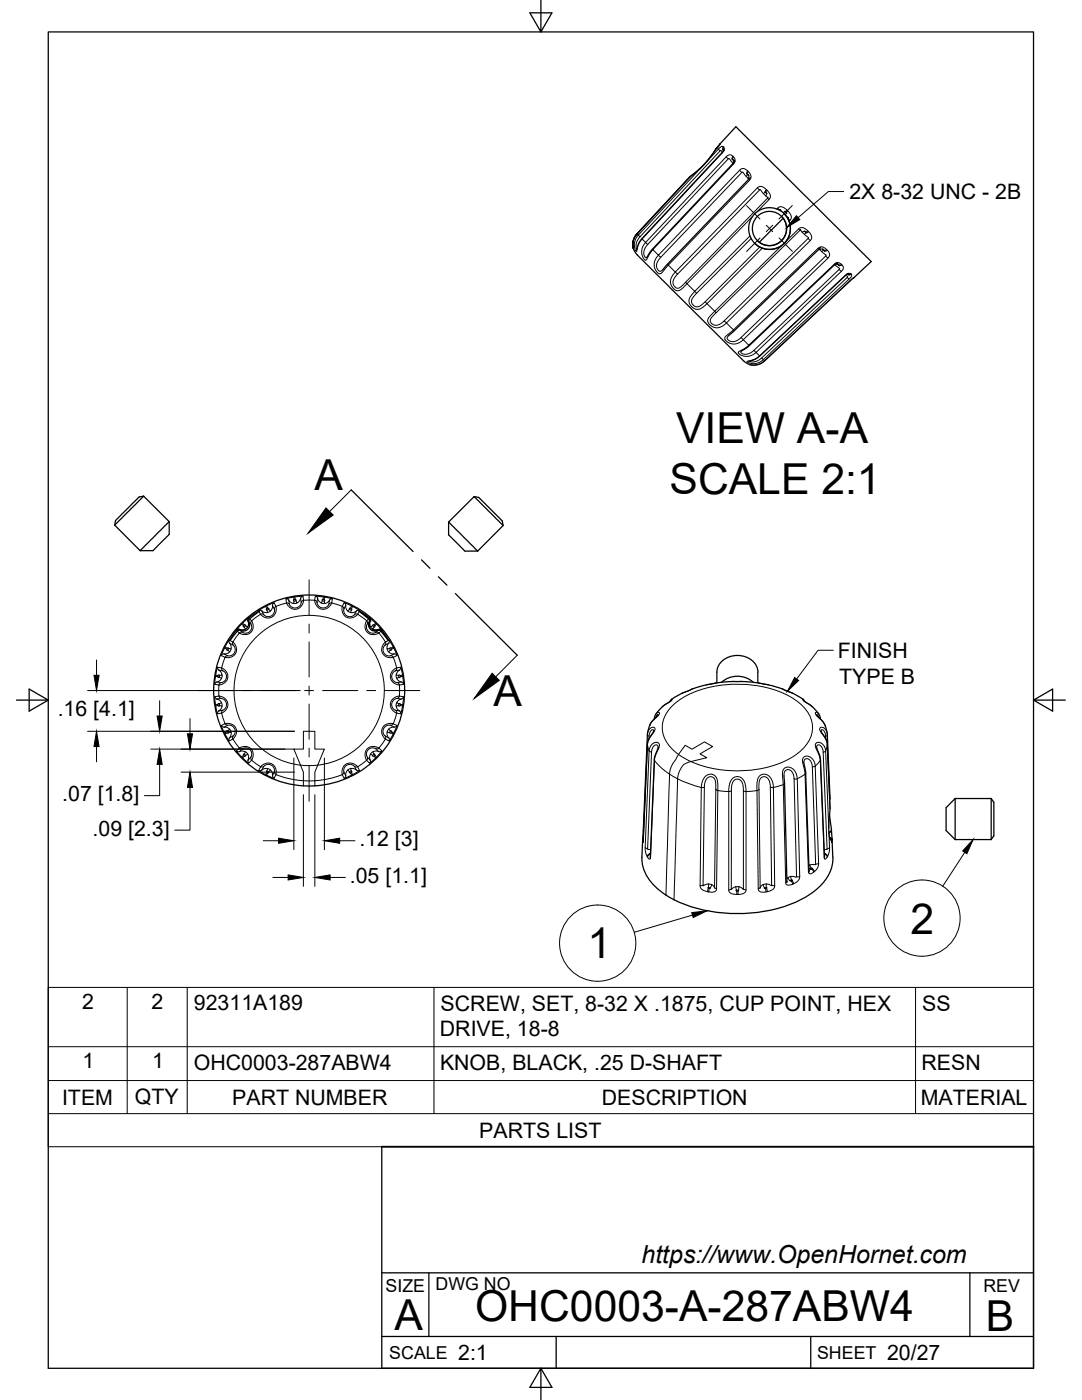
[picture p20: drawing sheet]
<svg xmlns="http://www.w3.org/2000/svg" width="216mm" height="279mm" viewBox="0 0 216 279" stroke-linecap="round" stroke-linejoin="round" font-family="sans-serif">
<defs><g id="words">
<g font-size="8.5">
<text x="134.9" y="88.4">VIEW A-A</text>
<text x="62.8" y="97.7">A</text>
<text x="133.6" y="98.7">SCALE 2:1</text>
<text x="98.4" y="140.8">A</text>
<text x="117.2" y="191.3">1</text>
<text x="181.7" y="186.3">2</text>
<text x="94.8" y="263.7">OHC0003-A-287ABW4</text>
<text x="78.7" y="265.3">A</text>
<text x="196.7" y="265.7">B</text>
</g>
<text font-size="5" x="128" y="252.1">https://www.OpenHornet.com</text>
<g font-size="4.3">
<text x="169.5" y="39.8">2X 8-32 UNC - 2B</text>
<text x="167.2" y="131.3">FINISH</text>
<text x="167.4" y="136.4">TYPE B</text>
<text x="11.5" y="143">.16 [4.1]</text>
<text x="12.4" y="159.9">.07 [1.8]</text>
<text x="18.5" y="166.8">.09 [2.3]</text>
<text x="71.7" y="168.9">.12 [3]</text>
<text x="69.8" y="176.2">.05 [1.1]</text>
<text x="16.4" y="201.4">2</text>
<text x="30.2" y="201.4">2</text>
<text x="38.7" y="201.6">92311A189</text>
<text x="87.9" y="201.7">SCREW, SET, 8-32 X .1875, CUP POINT, HEX</text>
<text x="184" y="201.7">SS</text>
<text x="87.8" y="206.8">DRIVE, 18-8</text>
<text x="16.5" y="213.2">1</text>
<text x="30.4" y="213.2">1</text>
<text x="38.7" y="213.5">OHC0003-287ABW4</text>
<text x="87.8" y="213.5">KNOB, BLACK, .25 D-SHAFT</text>
<text x="183.9" y="213.5">RESN</text>
<text x="12.4" y="220.5">ITEM</text>
<text x="26.9" y="220.4">QTY</text>
<text x="46.3" y="220.5">PART NUMBER</text>
<text x="120.1" y="220.5">DESCRIPTION</text>
<text x="183.7" y="220.5">MATERIAL</text>
<text x="95.6" y="227.1">PARTS LIST</text>
<text x="91.4" y="271.4">2:1</text>
<text x="177" y="271.4">20/27</text>
</g>
<g font-size="3.5">
<text x="76.9" y="257.8">SIZE</text>
<text x="86.9" y="257.4">DWG NO</text>
<text x="196.2" y="257.8">REV</text>
<text x="77.7" y="271.2">SCALE</text>
<text x="163" y="271.2">SHEET</text>
</g>
</g></defs>
<!-- layer: Visible -->
<g fill="none" stroke="#000" stroke-width=".25">
<path d="M141 32.3l-1.5 1.5-1.8 1.4-10.6 11.5M141 32.3l-1.3 1.3-2 1.7M142.9 29.7l-1.9 2.6M142.9 29.6h.1M143.6 28.8l-.7 .8zM143.7 28.7l-.1 .1M143.7 28.7l3.2-3.4 23.6 23.6 3.3 3.3-3.3 3.1M144.2 29.7l.2 .3M144.4 30h.1M144.4 30v.1M144.5 29.9l-.2 .3-16.4 17.7-.5 .7-.3 1.2M146 31.7l.5 .5"/>
<path d="M146.6 32.2l-16.5 17.6-1 1.6M149 34.6l.4 .4M149.7 35.4l-17.5 18.4M152.7 38.3l.3 .3M126.4 49.6l-.1-.8a3.1 3.1 0 0 1 .8-2.1 3 3 0 0 0-.7 2.9l.7 1.2M127.1 50.8l21.3 21.2M156 43.2a3.4 3.4 0 0 1 0 4.8 3.4 3.4 0 0 1-4.9 0M156.3 43.6l-4.8 4.7M156.5 42.7l.8 1.1 .4 1.6-.2 1.6-1 1.6-1.3 .8-1.6 .4-1.5-.3-1.5-.9M156.6 42.2l.4 .4M160.6 46.1v.1M160.6 46.2l.3 .3"/>
<path d="M163.7 49.4l-18.3 17.6M164.1 49.7l.4 .4M164.5 50.1h.1M167 52.6l.4 .3M167 52.5l-17.6 16.6-1.5 1M167.4 52.9h.1M167.4 52.9l.1 .1M169.1 54.7h.1M169.2 54.7l.3 .2M169.2 54.7h.1M169.3 54.6l-.4 .2-17.3 16.3-.9 .6-1.3 .4M170.5 55.3l-18 16.7a3.1 3.1 0 0 1-2.9 .8l-1.2-.8"/>
<path d="M28.7 99l-5.8 5.8M28.7 99l-1 .2-1.2 1.3-3.4 3.4-.2 .9M28.7 99l5.1 5.1M94.6 99.1l5.8 5.8M94.6 99.1l.9 .2 2 1.9 2.7 2.8 .2 .9M94.6 99.1l-5.1 5.1M22.9 104.8l5.1 5.1M33.8 104.1v2.6l-.3 .2-3 3h-2.5M33.8 104.1l-5.8 5.8M89.5 104.2v2.5l2.5 2.6 .8 .7h2.5M89.5 104.2l5.8 5.8M100.4 104.9l-5.1 5.1"/>
<path d="M47.2 125.8l.4-.2a1.38 1.38 0 0 0 1.7-.3 1.38 1.38 0 0 0 .1-1.7l.2-.3 .7-.5 1.4-.8-1.5 1.2a.81 .81 0 0 0-.4 1.3 1.35 1.35 0 0 1-.6 1.3 1.35 1.35 0 0 1-1.5 0l-.4 .2-1.5 1.8zM71.6 122l1.8 1a.82 .82 0 0 1 .3 1.3 1.4 1.4 0 0 0 2.2 1.3l.3 .1 .5 .7 .8 1.4-1.2-1.4a.86 .86 0 0 0-1.3-.5 1.37 1.37 0 0 1-1.3-.6 1.37 1.37 0 0 1 0-1.5l-.1-.3zM133.7 140l.3-.4 1-.7 2.8-1.2a8.5 8.5 0 0 1 3.2-1l3.5-.6 3.4-.1 2.5 .2 2.9 .5a10.5 10.5 0 0 1 3.5 1.1l2.4 1.1 1.1 .7 .3 .4M133.9 139.8l-2.1 1.6a3.1 3.1 0 0 0-1.2 2.1M144 136.2a4.7 4.7 0 0 1 6.3 0M151.2 134.2v2.1M151.2 134.1a3.9 3.9 0 0 0-4.9-3.2 3.6 3.6 0 0 0-3.3 3.2v2.2M160.4 139.8l1.7 1.2a3.8 3.8 0 0 1 1.6 2.4v.1M129.2 146.6l-1 20.7a12.7 12.7 0 0 0 .3 6.2 12.5 12.5 0 0 0 6 6.1 30 30 0 0 0 26.2-.6 9.9 9.9 0 0 0 5.5-6.9v-1M130.5 145.9l-1 1.6-.3 1-.9 19.6M131.3 149.1l-.7 2.3-.8 19.9M131.3 142.7l-.8 .9a4.5 4.5 0 0 0-1.3 3"/>
<path d="M156.4 154.9l.6 21.2M160.4 152.2l.4 1.8 .6 20.1M162.9 142.7l1 1a4.6 4.6 0 0 1 1.2 2.9M162.9 149.1l.7 1.7 .1 .8 .8 19.7M163.8 145.9l.9 1.5 .4 1 .5 12.9-.2 4.7 .1 1.2 .2 .4h.2l-.3-.2M165.1 146.6l.5 12.8M190.6 159.4l-1.8 1.8v4.6l1.8 1.8M190.6 159.4v8.2M190.6 159.4h7.2M197.8 159.4v8.2M197.8 159.4l.5 .7v6.7l-.5 .8M165.5 162.7l.2 1.5a2.37 2.37 0 0 1 .1 1.6l-.4 .3"/>
<path d="M165.9 165.6l.3 5.5M165.9 167.5v.6M190.6 167.6h7.2"/>
<circle cx="153.6" cy="45.6" r="3.4"/>
<circle cx="153.6" cy="45.6" r="4.2"/>
<circle cx="61.7" cy="137.8" r="19.1"/>
</g>
<!-- layer: Visible Narrow -->
<g fill="none" stroke="#000" stroke-width=".2">
<path d="M140.1 33.2l-12.7 13.7-.3-.2 10.6-11.5M141 32.3l2.6-2.8 .5-.3 .3 .2 .1 .4-.3 .6-16.1 17.3 .7 .7 16.2-17.2 .4-.3h.5l.6 .5 .2 .5-.4 .8-16 17.1 1.1 1.1 16.3-17 .7-.3 .7 .4 .7 .8v.8l-16.5 17.3 1.4 1.4 16.5-16.9 .4-.2 .6 .1 1 .8a1.12 1.12 0 0 1 .2 1.7M143.1 29.5h.1M143.3 29.8l.4 .3a.29 .29 0 0 1 .3 0 .29 .29 0 0 1 .1 .3M143.7 30.1l-16 17.2-.3-.3a.41 .41 0 0 0-.4 .5 2.29 2.29 0 0 0 0 2.7l.4-1.3 .7-1.3M143.7 28.7l-.1 .1M143.7 28.7l-.8 1M144.1 30.5h.1M144.4 29.3l-.2 .5 .1 .2M144.4 29.3l-.1 .5 .1 .2M144.9 31.3l.4 .4h.3l.7 .9M145.3 31.7l-16.1 17.1-.1-.1a.28 .28 0 0 0-.3-.2 .28 .28 0 0 0-.2 .2 2.29 2.29 0 0 0 .2 3.2l1.5-2.1-.1-.1"/>
<path d="M146.2 32.7h.1M146.2 31.2l-.1 .4 .1 .2M146.3 31.3a.55 .55 0 0 0 .1 .8l-.2 .4M146.5 32.1l.1 .2M147.6 34l.4 .4a.26 .26 0 0 1 .3 0 .26 .26 0 0 1 .1 .3l.5 .5M148 34.4l-16.2 17-.1-.2a.27 .27 0 0 0-.3-.2 .27 .27 0 0 0-.3 .2 2.13 2.13 0 0 0 .6 3.5l.4-.3 1.2-1.5-.1-.2M148.9 35.2l.4 .4M149.1 34.7l-.2 .5M149.2 34.1l-.1 .6M149.3 35.6l.1 .1M149.3 34.2l-.1 .6M149.3 34.9l.1 .5-.1 .2"/>
<path d="M149.4 35.8l.2 .2M151.1 37.5l.1 .1a.4 .4 0 0 0 .5 .3l.7 .8M151.6 37.9l-16.4 16.8-.2-.1a.32 .32 0 0 0-.3-.2 .32 .32 0 0 0-.3 .3 1.91 1.91 0 0 0-.6 2 1.91 1.91 0 0 0 1.6 1.3l.6-.3 1.1-1.1 1.5 1.5 11-11M152.4 38.7l.9 .7-.1 .1M152.7 38.3l-.3 .3M152.9 37.8l-.2 .5M153 38.5l-.2 .6M153.1 38l-.3 .4M127.1 46.7h.1M127.1 46.7a3.2 3.2 0 0 0-.7 2.9M127.7 47.3l-.7 1.2-.1 .8 .2 .4M129.2 48.8a1.89 1.89 0 0 0-.5 2.5l.4 .1"/>
<path d="M131.8 51.4l-.6 .9-.2 .8 .2 .6 .3 .4h.4l.3-.3M135.2 54.7l-.4 .5a1.25 1.25 0 0 0-.5 1.4 1.25 1.25 0 0 0 1.1 .9l1.4-1.2M149.9 47.6l-11.3 11.4a1.18 1.18 0 0 0-.6 1.4 1.18 1.18 0 0 0 1.4 .8l1.3-1M151 42.3l2.4-2.5-.2-.3-16.4 16.8 .3 .3 13.1-13.4M151.6 49.3l-10.9 10.9 .4 .4 11-11.1M155 41.7l.2-.1a1.22 1.22 0 0 1 1.8 .4l.4 .2a1.13 1.13 0 0 1 .2 1.8M155.2 41.6l.3 .3M155.6 41.9l.1-.1 .3 .4M156 49l-13.4 13.1-1.5-1.5-.4 .4a1.74 1.74 0 0 1-2.7 .2 1.74 1.74 0 0 1 .3-2.7l.1-.1a.3 .3 0 0 1 .3-.2 .3 .3 0 0 1 .3 .3M156.7 42.2l-.4 .2M156.9 48.1l2.4-2.4a1.22 1.22 0 0 1 1.9 .4l.3 .3a1.09 1.09 0 0 1 .2 1.6l-16.8 16.5 1.4 1.3 17-16.4 .5-.1 .5 .1 .9 .7a.93 .93 0 0 1 0 1.4l-16.9 16.3 1.1 1.1 17.2-16.3 .6-.2 .6 .2 .5 .7-.2 .7-17.2 16.3 .7 .7 17.3-16.2 .5-.3 .4 .1 .1 .3-.1 .4-17.5 16.5 .2 .2 18-16.7M156.9 42.5l-.2 .4"/>
<path d="M157 43.2l.3 .2-.1 .2M157 42l-.3 .3M157.2 42.1l-.3 .4M157.2 43.6l.4 .4-.1 .2M159.3 45.7l.3 .3 .1-.2 .4 .6M159.6 46l-16.7 16.4a.26 .26 0 0 0-.3-.2 .26 .26 0 0 0-.3 .2l-.3 .4a1.28 1.28 0 0 0-.6 1.7v.1a2.06 2.06 0 0 0 3.5-.2l-.1-.1a.29 .29 0 0 0-.3-.3 .29 .29 0 0 0-.3 .3l-.2 .1a1.25 1.25 0 0 1-1.3 .5 1.25 1.25 0 0 1-.9-1.1l1.1-1.4M160.1 46.4l.4 .4M160.5 46.8l.8 .6-.1 .2 .5 .4M160.6 46.2l-.5 .2M161.2 46.1l-.5 .2M161.2 47.6l-16.7 16.4M161.4 46.2l-.9 .6"/>
<path d="M163.2 49.6l.2 .1M163.5 49.7l.1 .1M163.6 49.8l.4 .4M164 50.2l.5 .5a.24 .24 0 0 1 .3 .1 .24 .24 0 0 1 0 .3l.4 .4M164.2 49.8l-.4-.1-.2 .1M164.4 50l-.4 .2M164.8 51.1l-16.9 16.3M164.9 49.8l-.5 .1M165.1 49.9l-.6 .2M166.4 52.8l.1 .1M166.6 52.8l.7 .6a.23 .23 0 0 1 .2 .1 .23 .23 0 0 1-.1 .3l.5 .4M166.9 52.5l.2 .1"/>
<path d="M167.3 52.8l-.6 .1M167.4 53.8l-16.9 16.1M167.9 52.7l-.4 .2-.2-.1M168 52.9l-.4 .1-.2-.1M168.7 55h.1M168.8 54.9a.29 .29 0 0 1 .3 .2 .29 .29 0 0 1 0 .3l.3 .3M169.1 55.4l-17.1 16M169.7 56h.1M169.8 54.7l-.5 .1-.2-.1M169.9 54.7l-.5 .1-.2-.1M170.5 55.3l-.1 .1M146.5 66l-.2-.2-.8 .8a1.22 1.22 0 0 0-.8 1.1l.1 .2a2.26 2.26 0 0 0 3.5-.1l-.1-.1a.38 .38 0 0 0-.3-.3 .38 .38 0 0 0-.4 .3l-.9 .4h-.8l-.5-.2-.2-.4 .3-.5"/>
<path d="M149.5 69l-.1-.1-1.4 1a.65 .65 0 0 0-.7 .5l.4 .4a2.43 2.43 0 0 0 3.1-.5l-.1-.1a.32 .32 0 0 0-.3-.2 .32 .32 0 0 0-.3 .2l-.9 .5h-.7l-.7-.3 .1-.3M151.6 71.1l-1 .6-1.5 .4 .4 .3a2.77 2.77 0 0 0 2.8-.6l-.1-.1a.29 .29 0 0 0-.3-.2 .29 .29 0 0 0-.3 .2l-1.3 .5-.8-.1M152.5 72a3.1 3.1 0 0 1-2.9 .8M57.1 119.5l.5 .3M57.6 119.8l.3 .3 .6 .3h.1l.1-.4M57.6 119.8l.1 .8M58.6 119.2l-1.5 .3 .1 .9M58.6 119.2l.1 .5-.2 .1 .2 .2M58.8 119.1l1.6-.1 .2 .8M58.8 119.1l.4 1.3 .6-.5 .2-.5 .1 .9-.3 .6a1.22 1.22 0 0 1-2.1-.3M58.9 119.1l-.3 .1M58.9 119.6l-.2 .1"/>
<path d="M59 119.9l-.3 .1M60.5 119l-.5 .4M60.6 119.8l-.1 .4a1.72 1.72 0 0 1-1.6 1.4 1.72 1.72 0 0 1-1.7-1.2M60.6 119.8l-.5 .4M60.6 119.8h2.2M62.8 119.8l.1-.8h.3l1.3 .1-.2 .8M62.8 119.8l.2 .7a1.7 1.7 0 0 0 1.7 1.1 1.7 1.7 0 0 0 1.5-1.2M62.8 119.8l.5 .4M62.9 119l.5 .4M64.3 119.9l.4 .1M64.5 119.6l.2 .1M64.5 119.1l.3 .1"/>
<path d="M64.7 119.2l1.6 .3-.1 .9M64.7 119.2v1.2l.6-.2 .4-.4M65.7 119.8l-.1 1-.7 .5a1.25 1.25 0 0 1-1.7-1.1l.2-.8 .2 .6 .5 .4 .2-.5M66.3 119.5l-.6 .3M42.9 139l.4 .5M43 135l.8 .2M43.1 134.7l-.1 .3M43.3 136.1l.8 .1M43.3 136.1l-.4 .5M43.4 133.2l.3 .5M43.6 134.8l-.1 .2M43.6 133.7l.5 .4 .2 .6h-1.3"/>
<path d="M43.6 133.7l1 .2 .5 .8a1.22 1.22 0 0 1-1 1.5M43.7 138.9l.4 .5M43.8 135.2l.4 .2-.4 .4-.5 .3M43.8 134.8v.4M44.1 136.2l-.2 .1a4.6 4.6 0 0 0-.2 2.6M44.2 133.3l.4 .2a1.72 1.72 0 0 1 .8 2 1.72 1.72 0 0 1-1.7 1.2l-.9-.2 .2-1.5M44.2 133.3l-.8-.1-.4 1.5M44.2 133.3l.3 .6M44.3 134.7l-.1 .7M44.7 130.5l-.5 .3M44.8 129.3l-.6 1.5 .7 .4M44.8 129.3l.6 .5"/>
<path d="M44.9 129.1l.8-1.4 .8 .4 .3 .4a1.71 1.71 0 0 1 .1 2.1 1.71 1.71 0 0 1-2 .6M44.9 131.2l-.7 2.1M44.9 129.1l-.1 .2M45.4 129.4l-.1 .2M45.4 130.9l-.5 .3M45.6 129.4l-.2 .4M45.8 127.7v.7M45.8 128.4l.3 .5v.6l-1.2-.4M45.8 128.4l.9 .5 .2 .7a1.23 1.23 0 0 1-1.5 1.3l-.7-.4h.5l.6-.4-.4-.3M46.1 129.5l-.3 .6M47.8 126.3l-.8 1.1a1.14 1.14 0 0 0-.5 1.3M47.8 125.6l.8 .1"/>
<path d="M47.8 125.6h.1M48 125.8l.4 .4M48.4 126.2l-.6 .1M48.4 124.4l-.2 .1M48.8 124.7l-.2 .2M49 125.6l-.8-1.1-1 1.3 .2-.2h.4M49.4 125.1l-.4-.2-.3 .2M49.5 123.9l.1 .8M49.5 123.9h.1M49.5 123.9l.1-.6-.9 .8a.26 .26 0 0 0-.2 .2 .26 .26 0 0 0 .1 .3l.4 .1v.2M49.7 124.1l.5 .7-.1 .8a1.23 1.23 0 0 1-1.7 .6M49.8 123.5l.6 .7a1.73 1.73 0 0 1-.5 2.1 1.73 1.73 0 0 1-2.1 0l-.4-.4"/>
<path d="M50.2 123.9l-.1 .6M51.6 121.9h.7M51.7 122l.3 .6M52 122.6l-1.8 1.3M52 122.6h.6M52.2 121.9l.4 .8M53.2 120.9l1.5-.6 .4 .7M53.2 120.9l-.2 .1M53.3 121.8l-.2-.2a.36 .36 0 0 0-.1-.5 .36 .36 0 0 0-.5 .2l-.8 .5v.2M53.3 121.8l.1 .4-.2 .1-.6-.1-.4-.3M53.4 121.4l-.2 .1M53.6 121.6l-.3 .2"/>
<path d="M54 122l-.6 .2M54.4 120.8v.5l-.4 .7-.8-1.1M54.4 120.8l.4 .9-.2 .8a1.22 1.22 0 0 1-2 .2M54.7 120.3l-.3 .5M55.1 121v.4a1.72 1.72 0 0 1-1.1 1.9 1.72 1.72 0 0 1-2-.7M55.1 121l-.4 .6M57.2 120.3l-2.1 .7M57.2 120.3l.6 .3M59.2 120.4h-.6M64.1 120.4h.6M66.2 120.3l-.6 .3M66.2 120.3l2.1 .7"/>
<path d="M68.3 121l-.1 .4a1.72 1.72 0 0 0 1.1 1.9 1.72 1.72 0 0 0 2.1-.7M68.3 121l.3 .6M68.7 120.3l.3 .5M69 120.8v.5l.4 .7 .3-.4M69 120.8l-.4 .9 .2 .8a1.22 1.22 0 0 0 1.9 .2M69.4 122l.6 .2M69.7 121.6l.4 .2M69.9 121.4l.2 .1M70.1 120.9l-1.4-.6-.4 .7M70.1 120.9l-.2 .5h-.2v.2M70.2 120.9l.2 .1M71.1 121.9l-.4 .8"/>
<path d="M71.4 122.6h-.7M71.4 122.6l1.8 1.3M71.7 122l-.3 .6M71.7 121.9l-1.3-.9-.4 1.2h.6l.5-.3M71.7 121.9v.1M71.8 121.9h-.7M73.2 123.9l.1 .6M73.6 123.5l-.6 .7a1.73 1.73 0 0 0 .5 2.1 1.73 1.73 0 0 0 2.1 0M73.7 124.1l-.5 .6v.9a1.23 1.23 0 0 0 1.8 .6M73.9 123.9h.1M73.9 123.9l-.1 .8M73.9 123.9v-.4l-.2-.2 1 .8a.26 .26 0 0 1 .2 .2 .26 .26 0 0 1-.2 .3l-.8 .5"/>
<path d="M74.4 124.9l.2 .2M74.4 125.6l.5-.8a.26 .26 0 0 1 .3-.2 .26 .26 0 0 1 .2 .2l.8 1M74.6 124.7l.2 .2M75 124.4l.1 .1M75 126.2l.6 .1M75.4 125.8l-.4 .4M75.6 125.6h.1M75.6 125.6l-.8 .1M75.6 125.6l.6 .1M75.6 126.3l1.3 1.8M76 125.9l-.4 .4M76.2 125.8h.1"/>
<path d="M76.9 128.1l-.3 .4a1.71 1.71 0 0 0-.1 2.1 1.71 1.71 0 0 0 2 .6M76.9 128.1v.6M77.2 129.5l.3 .6M77.5 127.8l-.6 .3M77.5 127.8h.2l.8 1.3M77.6 128.4l-.3 .4-.1 .6v.1l.5-.1M77.6 128.4l-.9 .5-.3 .7a1.21 1.21 0 0 0 1.5 1.3l.8-.4M77.6 127.7v.7M77.7 129.4l.2 .4M77.9 130.9l.6 .3M78 129.4l.1 .2M78.5 129.1l-.8 .3"/>
<path d="M78.5 129.1l.1 .2M78.5 131.2l.7 2.1M78.6 129.3l.6 1.5-.7 .4M78.6 129.3l-1.1 .8 .5 .3 .7 .1M78.7 130.5l.5 .3M79 134.7l.1 .7M79.1 133.3l.9-.1 .3 1.5M79.1 133.3l-.4 .2a1.72 1.72 0 0 0-.7 2 1.72 1.72 0 0 0 1.7 1.2l.8-.2-.1-1.5M79.1 133.3l-.2 .6M79.3 139.4l.8 .1-.5 .2-.5 .6 .5 .2M79.3 139.4l-.7 .3a1.25 1.25 0 0 0 .3 2.1l.8 .1M79.3 136.2l.2 .1a4.6 4.6 0 0 1 .2 2.6"/>
<path d="M79.5 134.8l.1 .4M79.7 138.9l-.4 .5M79.7 138.9l.8 .1v.2l-.1 1.5-.5-.1-.1-.2-.2 .1M79.7 138.9l-.8 .2a1.72 1.72 0 0 0-1 1.7 1.72 1.72 0 0 0 1.2 1.5M79.7 133.7l-.4 .4-.3 .6 .5 .1M79.7 133.7l-.8 .2-.6 .5a1.24 1.24 0 0 0 1 1.8l.8-.1M79.8 134.8l.1 .2M80 133.2l-.3 .5M80.1 136.1l.4 .5M80.3 134.7l-.5 .1-.2-.1-.1 .1M80.3 134.7l.1 .3M80.4 135l-1.3 .4 .4 .4 .6 .3"/>
<path d="M80.5 139l-.4 .5M134 139.6l.1 .1-.2 .2-1.7 1.1M138.1 137.5l-2 .8M142.9 136.3l-1.9 .4M146.2 136h1.8M151.4 136.3l1.9 .4M156.2 137.5l1.9 .8M160.2 139.6h-.1l.2 .2 1.8 1.2M43 140.6l.1 .3M43 140.9l.4 1.6 .8-.2M43.5 140.6l.1 .2M43.6 141.9l.9-.1 .5-.6a1.25 1.25 0 0 0-.9-1.8l-.8 .1 .5 .2 .4 .6-.9 .3a.27 .27 0 0 1-.3 0 .27 .27 0 0 1-.1-.4v-1.2h1.1a1.72 1.72 0 0 1 1.5 1.6 1.72 1.72 0 0 1-1.3 1.7"/>
<path d="M43.7 141.9l-.3 .5M43.8 140.5v.3M43.8 140.8l-.8 .1M43.8 140.8l.5 .1-.2 .6-.5 .4M44.2 144.8l.5 .3M44.2 140.3l.1 .6M44.2 142.3l.7 2.1M44.5 141.7l-.3 .6M44.8 146.3l1-.8-.5-.3-.6-.1 .8-.4 .9 .2a1.24 1.24 0 0 1 .1 2M44.8 146.3l.1 .2M44.9 144.4h.4a1.73 1.73 0 0 1 1.8 1.1 1.73 1.73 0 0 1-.6 2l-.8 .4-.8-1.4M44.9 144.4l-.7 .4 .6 1.5"/>
<path d="M44.9 144.4l.5 .3M45.3 146l.1 .3M45.4 145.9l.2 .3M45.6 146.2l-.1 .1h-.2l-.4 .2M45.6 146.2l.5-.1v.1l-.1 .7-.2 .4 .7-.4M45.8 147.2v.7M45.8 145.5l.3 .6M46.5 146.9l-.1 .2a4.6 4.6 0 0 0 1.4 2.2M47.2 149.8l.6 .2M47.8 149.3l.6 .1M47.8 150l.6-.1 .6 .2-.8 1M47.8 150l.6-.6 .7-.1a1.21 1.21 0 0 1 1 1.8"/>
<path d="M48.2 151.1l.2 .1M48.6 150.7l.2 .2M48.7 150.5l.3 .2M49 150.1l.4 .4M49 150.7v.2h-.2l-.4 .4 1.2 1 .8-.9a1.72 1.72 0 0 0-.5-2.1 1.72 1.72 0 0 0-2.1 0l-.6 .6 1 1.2M49 150.7l.4-.2 .2 .5-.1 .7 .6-.6M49.5 151.7l.1 .6M50.1 151.1l.1 .6M50.2 151.7l1.8 1.3M52 153l-.4 .8 1.4 .8 .4-1.2h-.7l-.5 .3M52 153l.3-.3a1.71 1.71 0 0 1 2.1-.1 1.71 1.71 0 0 1 .7 2M52.2 153.7l.4-.8 .7-.3a1.23 1.23 0 0 1 1.4 1.5"/>
<path d="M52.3 153.7h-.7M52.6 152.9l-.6 .1M53 154.6l.2 .1M53.2 154.1l.2 .1M53.3 153.9l.3 .2M53.4 153.4l.6 .3M53.6 154.1l-.4 .6M53.6 154.1l.4-.4 .4 .6v.5M54.4 154.8l.3 .5M54.7 154.1l-.3 .7M54.7 154l.4 .6M55.1 154.6l-.4 .7-1.5-.6"/>
<path d="M55.1 154.6a18 18 0 0 0 5.4 1.2M60 152.7l-1.4-3.2h1.9v-3.6h2.3v3.6h1.9l-1.3 3.2M60 152.7l.2 .5a4.2 4.2 0 0 1 .3 2.3v.3M60 152.7a15 15 0 0 1-11-22.9 15 15 0 0 1 25.4 0 15 15 0 0 1-11 22.9M60.5 155.8v1M63.4 152.7l-.2 .5a4.2 4.2 0 0 0-.4 2.3v1.3M63.4 152.7h-3.4M68.3 154.6l.4 .7 1.4-.6M68.3 154.6a18 18 0 0 1-7.8 1.2M68.6 154l-.3 .6M69 154.8l-.3 .5M70 153.4l-.6 .3"/>
<path d="M70.1 153.9l-.4 .2M70.1 154.1l-.2 .1M70.1 154.7l-.7-1-.4 .6v.5M70.4 154.6l-.2 .1M70.7 152.9l.7 .1M71.1 153.7l-.5-.3h-.6l.1 .5M71.1 153.7l-.4-.7-.6-.4a1.25 1.25 0 0 0-1.5 1.5l.4 .7M71.1 153.7h.7M71.4 153l.3 .8-.3 .2-1 .6-.3-.7M71.4 153l-.4-.3a1.72 1.72 0 0 0-2.1-.1 1.72 1.72 0 0 0-.6 2M73.2 151.7l-1.8 1.3M73.3 151.1l-.1 .6"/>
<path d="M73.9 151.7l-.2 .6M74.4 150.1l-.5 .4M74.6 150.5h.2v.2l.3 .4M74.6 150.5l-.2 .2M74.8 150.7l-.2 .2M75 149.4l.6 .6M75.1 151.1l-.1 .1M75.6 150l-.4-.1-.8 .1 .2 .5M75.6 149.3l-.6 .1M75.6 149.3l.6 .6-1.1 1.2M75.6 149.3l-.4-.2a1.71 1.71 0 0 0-2 .5 1.71 1.71 0 0 0 0 2.1l.5 .6 1.3-1-1.1-.8-.2 .6 .2 .6-.6-.6-.1-.8a1.23 1.23 0 0 1 1.8-.9M76.2 149.8l-.6 .2"/>
<path d="M76.9 146.9v.6M76.9 147.5l-1.3 1.8M77.5 145.5l-.3 .6M77.6 147.2v.7M77.9 144.7l-.8 .2a1.23 1.23 0 0 0-.3 2l.8 .4-.3-.6-.1-.6 1.3 .4M77.9 145.9l.7 .4M77.9 145.9l-.2 .3M77.9 144.7l.8 .4M78.1 146l-.1 .3M78.5 144.4l.7 .4-.6 1.5M78.5 146.5l-.9 1.4-.7-.4M78.5 144.4h-.8a1.72 1.72 0 0 0-1.5 1.3 1.72 1.72 0 0 0 .7 1.8"/>
<path d="M78.5 144.4l-.6 .3M78.6 146.3l-.1 .2M78.7 145.1h-.4l-.8 .4 .4 .4M78.9 141.7l.2 .6M79.1 140.3l-.1 .6M79.2 142.3l-.7 2.1M79.2 144.8l-.5 .3M79.6 140.5l-.1 .3M79.7 141.9l.3 .5M79.9 140.6l-.1 .2M80.3 140.9l-.3 1.6-.9-.2M80.3 140.9h-1.3l.3 .6 .4 .4"/>
<path d="M80.4 140.6l-.1 .3M129.2 148.6l.3 1.3M129.2 148.6l-.9 19.5-.1-.4M129.2 148.6h.1M129.2 146.6l.3 .3M129.2 146.4a1.08 1.08 0 0 1 1.5-1.1 2.54 2.54 0 0 1-1 1.9l-.4 .8-.1 .6M129.5 149.9l-.8 19.6 .4 1.3 .5 .7 .2-.5 .8-19.2M129.5 149.9a1.45 1.45 0 0 1 1.9-1.6 1.39 1.39 0 0 1-.2 1.6l-.5 1.1-.1 .8M129.5 149.9l.5 .2M130.4 145.9a.32 .32 0 0 0-.3-.3 .32 .32 0 0 0-.3 .4l-.3 .7v.7M130.6 151.6v.1M130.6 151.8l1.5 1.6 1.5 1.1"/>
<path d="M130.9 142.5l.2-.3a.28 .28 0 0 1 .5 .1 .28 .28 0 0 1-.2 .4l-1.2 1.2-.5 .8M131.3 149.1a.49 .49 0 0 0-.4-.5 .49 .49 0 0 0-.6 .5l-.3 .9-.8 19.4 .1 .1 .5 .1M131.3 142.7l-.3 .1-.1 .4M133.6 154.5l1.6 .9M133.6 154.5l.2-1.1 .5-1 2.4-3.7 1.4 .8 2.5-1.4 1.6 .9-2.5 1.5 1.3 .7-3.4 .8a3.2 3.2 0 0 0-2.3 2.7l-.1 .7M133.6 154.5l-.7 24.1M133.9 141.1a17.4 17.4 0 0 1 11.5-4.5 21.4 21.4 0 0 1 13.5 3.3 6.4 6.4 0 0 1 3.1 6.5 8.6 8.6 0 0 1-4.8 5.2 23.1 23.1 0 0 1-21.4-.8 6.6 6.6 0 0 1-3.5-6.8l.9-1.9zM135.2 155.4l-.7 24.2M135.2 155.4l1.9 .9 2.8 .9M139.9 157.2l-.2 19.8 .3 .5 1.2 .4M139.9 157.2l.1-.4a2.08 2.08 0 0 1 2.2-2.3 1.9 1.9 0 0 1 1 2.2v1.1M140.6 157.1l-.7 .1"/>
<path d="M142.8 157.5v-1a1.2 1.2 0 0 0-1.2-1.5 1.97 1.97 0 0 0-1.1 2.1l-.2 19.7 .6-.3 .6-.1 .7 .2 .4 .5M142.8 157.5l-.2 19.6M142.8 157.5l.4 .3M143.2 157.8l2.2 .2M143.2 157.8l-.2 19.6a.98 .98 0 0 1-1.5 .6h-.1M145.4 158l.1 19.9a1.63 1.63 0 0 0 1.5 .6M145.4 158v-.6a2.08 2.08 0 0 1 1.8-2.4 2.07 2.07 0 0 1 1.6 2.3l.1 .7M146 157.8l-.6 .2M146.5 155.7a1.13 1.13 0 0 1 1.2 0 1.13 1.13 0 0 1 .6 1.1v20.7l-.6-.5h-.7l-.5 .1-.6 .4v-20.3l.3-1zM148.3 157.8l.6 .2M148.9 158v19.7l-.2 .3-.4 .3-1 .2M151 157.8l.3 19.7a1.01 1.01 0 0 0 1.4 .5h.2"/>
<path d="M151 157.8l-2.1 .2M151.5 157.5l-.4 .3M153.7 157.1l.3 19.7-.6-.3-.7-.1-.5 .2-.5 .6v-.1M153.7 157.1l-.1-.8a1.12 1.12 0 0 0-.6-1.1 1.12 1.12 0 0 0-1.3 .2l-.3 1.2 .3 20.5M153.7 157.1l.6 .1M154.3 157.2l.3 19.7-.4 .6-1.1 .4M154.3 157.2v-.2a2.1 2.1 0 0 0-2.2-2.5 2.26 2.26 0 0 0-1.1 2.6v.7M156.3 156.6l.5 19.8a1 1 0 0 0 1.3 .1M156.3 156.6l-2 .6M156.4 154.9l.3-1 .4-.3h.4l.6 .6 .4 1.1 .4 19.7M156.6 156.3l-.3 .3M159.1 155.4l.5 19.6-.4 .8-.9 .6"/>
<path d="M159.1 155.4a1.98 1.98 0 0 0-2.4-2.2 2.28 2.28 0 0 0-.5 2.4l.1 1M159.1 155.4h-.6M160.4 152.2l.2-.6 .3-.2 .4 .1a1.63 1.63 0 0 1 .8 1.5l.7 19.5M160.6 154.5l.7 19.6a.35 .35 0 0 0 .2 .3 .35 .35 0 0 0 .4-.1l.4-.2M160.7 154.5l-1.6 .9M160.8 154.3l-.1 .2M162.7 152.9l.6 19.6-.2 .7-.6 .7M162.7 152.9a1.7 1.7 0 0 0-2.3-1.8 1.99 1.99 0 0 0 0 2.1l.2 1.3M162.7 152.9l-.6 .1M162.9 142.7h.2l.3 .5M162.9 149.1a.5 .5 0 0 1 .5-.5 .5 .5 0 0 1 .5 .5l.4 1M163.4 142.5l-.3-.3a.29 .29 0 0 0-.5 .1 .29 .29 0 0 0 .3 .4l1.2 1.2 .5 .8"/>
<path d="M163.7 151.8l.8 19.5a.19 .19 0 0 0 .2 .2 .19 .19 0 0 0 .2-.2l.2-.4v-.2l-.4-.3M163.7 151.8l-.6-1.9a1.26 1.26 0 0 1-.2-1.7 1.5 1.5 0 0 1 1.8 1.7l.7 15.4M163.7 151.8l-1 1.1M163.7 151.6v.1M163.8 145.9a.33 .33 0 0 1 .4-.3 .33 .33 0 0 1 .3 .4l.2 .5 .1 .9M164.3 150.1l.7 19.3v.1l-.6 .1M165.1 146.4a1.05 1.05 0 0 0-1.5-1.1 2.21 2.21 0 0 0 .9 1.7l.4 .8 .2 .7 .5 12.9M165.1 148.6l-.3 1.3-.5 .2M165.1 146.6l-.3 .3M128.2 167.3v.2M128.2 167.5v.2M128.4 165.8v.1"/>
<path d="M128.4 167.7h.1M128.4 167.4l-.2 .3M128.4 167.3l-.2 .2M128.7 169.1l.5 .3M129.6 170.4l-.2 .1-.3 .4M129.6 170.4l.1 .1M129.8 170.6h-.3l-.3 .4M129.8 170.9v.1M129.8 170.3l-.2 .1M140.3 176.7h-.6M141.2 177.9l.2 .1M141.4 176.4v.7"/>
<path d="M141.6 177.3h-.2l-.2 .7M141.6 177.3l-.2 .7M141.7 177.2l-.4-.1 .1 .2M141.7 177.2l-.1 .1M142 176.5l-.3 .7M142.6 177.1l.4 .3M146 177.4l-.6 .2M146.8 177l.2 .7M146.9 177.7l.1 .8M146.9 177.7h.4M147 178.5h.3M147 177.8h.3"/>
<path d="M147.3 177.7v.8M147.5 177l-.2 .7M148.3 177.4l.6 .2M151.7 177.1l-.4 .3M152.3 176.5l.3 .7M152.5 177.2l.2 .1M152.5 177.2l.5-.1-.1 .2M152.7 177.3l.2 .7M152.7 177.3h.2l.2 .7M152.9 176.4v.7M153.1 177.9l-.2 .1M154 176.7h.6"/>
<path d="M157 175.9l-.2 .2M157.2 175.1l.4 .6M157.2 175.1l-.2 .3M157.6 175.7l.2 .1M157.8 174.9l.2 .7M157.9 175.6h.2l-.1 .1M157.9 175.6l-.3 .1M158 175.7l.3 .7M158 175.7l-.2 .1 .3 .7 .2-.1M158.9 175l-.1 .1-1-.2-.6 .2M159.6 174.9l-.6 .1M161.4 173.3l.3 .1"/>
<path d="M161.5 173.7l-.2 .2M161.6 172.6l.3 .7M161.7 173.4l.2 .1M161.9 173.2l.2 .2M161.9 173.2l-.2 .2M161.9 173.5l.2-.1 .2 .1 .2 .5M161.9 173.5l.5 .6 .1-.2M162.8 172.5l-.1 .1h-.9l-.4 .1M163.4 172.3l-.6 .1M164.5 170.6h.3l.3 .4M164.5 170.3l.2 .1M164.5 170.9v.1"/>
<path d="M164.7 170.4l-.1 .1M165.4 166.3l.1 3.3-.4 1.3M165.6 169.1l-.5 .3M165.6 167.1l.4 .2 .1 .2M165.6 166.1l-.2 .1M165.6 166v.1M165.6 167.3l.5 .4M165.9 167.7h.1M165.9 165.8l-.3 .3M166 167.3v.8l-.1-.5"/>
</g>
<!-- layer: Titleblock -->
<path d="M76.2 228.9v44.2h130v-44.2M76.2 254h130M85.6 254v12.7M193.5 254v12.7M76.2 266.7h130M111 266.7v6.4M161.8 266.7v6.4" fill="none" stroke="#000" stroke-width=".25"/>
<path d="M76.2 228.9h130" fill="none" stroke="#000" stroke-width=".36"/>
<!-- layer: Border -->
<path d="M9.6 6.4h196.6v266.7h-196.6zM107.9 0v6.4l-2.2-3.8h4.4l-2.2 3.8M3.3 139.7h6.3l-3.8-2.2v4.4l3.8-2.2M206.2 139.7l3.8 2.2v-4.4l-3.8 2.2h6.4M107.9 273.1l2.2 3.8h-4.4l2.2-3.8v6.3" fill="none" stroke="#000" stroke-width=".25"/>
<!-- layer: Parts Lists -->
<path d="M9.6 197.1h196.6v31.8h-196.6zM25.4 197.1v25.2M37.4 197.1v25.2M86.6 197.1v25.2M182.7 197.1v25.2M9.6 215.6h196.6M9.6 208.9h196.6M9.6 222.3h196.6" fill="none" stroke="#000" stroke-width=".2"/>
<!-- layer: Section Lines -->
<path d="M70.1 97.8l12.3 12.3M84.1 111.7l1.7 1.7M87.5 115.1l1.7 1.7M90.9 118.5l12.3 12.3" fill="none" stroke="#000" stroke-width=".25"/>
<path d="M70.1 97.8l-4.3 4.3M103.2 130.8l-4.3 4.3" fill="none" stroke="#000" stroke-width=".2"/>
<path d="M65 101.4l1.5 1.4-5 3.6zM98.2 134.4l1.4 1.4-5 3.6z" fill="#000" stroke="#000" stroke-width=".2"/>
<!-- layer: Leaders -->
<path d="M158.6 135.2l.8 .6-2.3 2.1z" fill="#000" stroke="#000" stroke-width=".2"/>
<path d="M166.3 129.8h-3.1l-4.2 5.7" fill="none" stroke="#000" stroke-width=".2"/>
<!-- layer: Balloons -->
<g fill="none" stroke="#000" stroke-width=".2">
<circle cx="119.3" cy="188.2" r="7.6"/>
<circle cx="184" cy="183.2" r="7.6"/>
</g>
<!-- layer: 0 -->
<path d="M194.2 167.5l-1.3 2.9-.8-.6zM138 182.1l3.1-.3-2.8 1.3z" fill="#000" stroke="#000" stroke-width=".2"/>
<path d="M192.5 170.1l-4.4 6.8M138.2 182.6l-11.6 3.5" fill="none" stroke="#000" stroke-width=".2"/>
<!-- layer: Smart Centers -->
<g fill="none" stroke="#000" stroke-width=".2">
<path d="M149 41l2.6 2.7M151.7 47.5l-2.7 2.7M152.9 45l1.3 1.2M154.2 45l-1.3 1.2M155.4 47.5l2.7 2.7M158.1 41l-2.7 2.7M61.7 115.7v7M39.6 137.8h7M48.4 137.8h1.8M52 137.8h7M60.8 137.8h1.8M61.7 124.5v1.8"/>
<path d="M61.7 128.1v7M61.7 136.9v1.8M64.4 137.8h7M73.2 137.8h1.8M76.8 137.8h7M61.7 140.5v7M61.7 149.3v1.8M61.7 152.9v7"/>
</g>
<!-- layer: Hole Notes -->
<path d="M158.9 43.1l.7 .7-2.6 1.6z" fill="#000" stroke="#000" stroke-width=".2"/>
<path d="M168.3 38.2h-3l-6 5.2" fill="none" stroke="#000" stroke-width=".2"/>
<!-- layer: FD_Dimensions -->
<g fill="none" stroke="#000" stroke-width=".2">
<path d="M17.5 137.8h42.4M19.3 131.7v3.1M31.9 139.8v3.1M17.5 145.9h41.3M19.3 149v3M30.1 149.5h28.7M31.9 152.5v6.3h-3.1M36.1 154.1h22.7M37.9 157.1v8.6h-3M37.9 143.4v3.1M58.6 151.3v18.3M60.5 158.6v18.3"/>
<path d="M62.8 158.6v18.3M64.7 151.3v18.3M52.5 167.8h3.1M54.4 175.1h3.1M65.9 175.1h3M67.8 167.8h3"/>
</g>
<path d="M18.8 134.8h1l-.5 3zM19.3 145.9l.5 3.1h-1zM31.3 142.9h1.1l-.5 3zM31.9 149.5l.5 3h-1.1zM37.4 146.5h1l-.5 3zM37.9 154.1l.5 3h-1zM55.6 167.3l3 .5-3 .5zM57.5 174.6l3 .5-3 .5zM62.8 175.1l3.1-.5v1zM64.7 167.8l3.1-.5v1z" fill="#000" stroke="#000" stroke-width=".2"/>
<use href="#words"/>
</svg>
